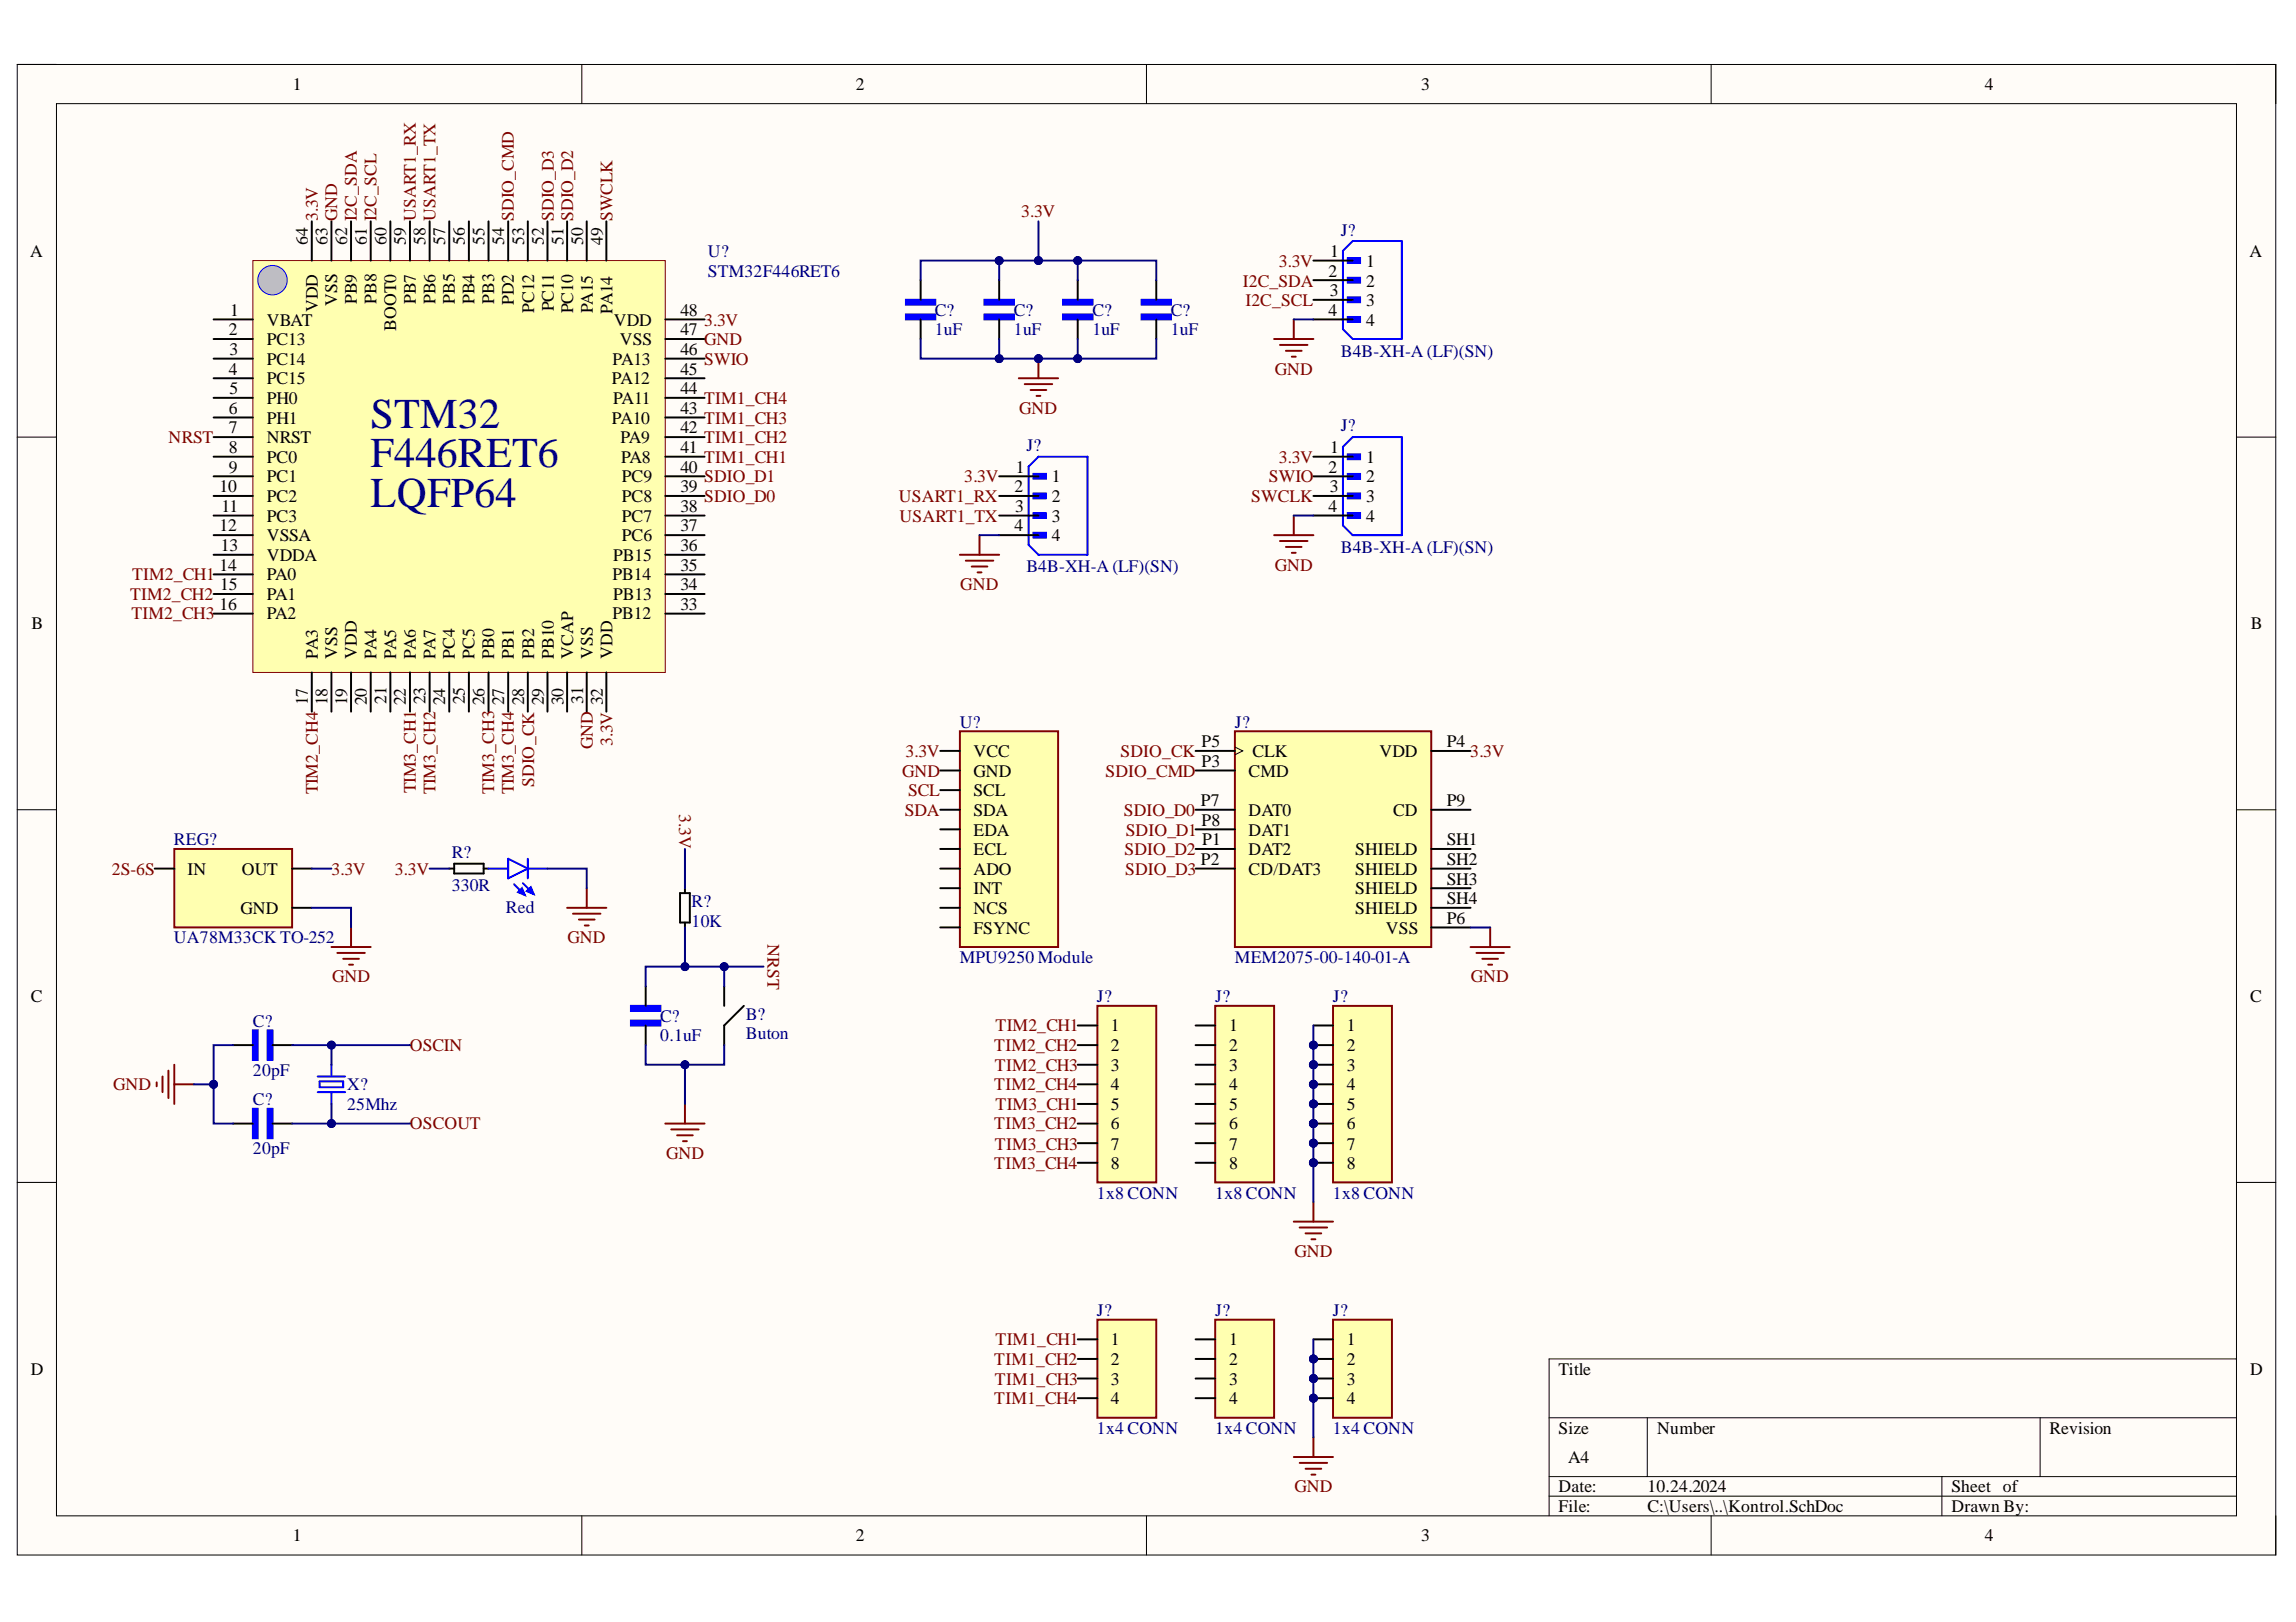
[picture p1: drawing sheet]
<svg xmlns="http://www.w3.org/2000/svg" width="297mm" height="210mm" viewBox="0 0 297 210" stroke-linecap="round" stroke-linejoin="round" font-family="sans-serif">
<defs><g id="words">
<g font-size="5.5" fill="#000080">
<text x="48" y="55.4">STM32</text>
<text x="48" y="60.5">F446RET6</text>
<text x="48" y="65.6">LQFP64</text>
</g>
<g font-size="2.3">
<text x="37.9" y="11.7">1</text>
<text x="110.7" y="11.7">2</text>
<text x="183.9" y="11.7">3</text>
<text x="256.8" y="11.7">4</text>
<text x="3.9" y="33.3">A</text>
<text x="39.8" y="31.7" transform="rotate(-90 39.8 31.7)">64</text>
<text x="42.4" y="31.7" transform="rotate(-90 42.4 31.7)">63</text>
<text x="44.9" y="31.7" transform="rotate(-90 44.9 31.7)">62</text>
<text x="47.4" y="31.7" transform="rotate(-90 47.4 31.7)">61</text>
<text x="50" y="31.7" transform="rotate(-90 50 31.7)">60</text>
<text x="52.5" y="31.7" transform="rotate(-90 52.5 31.7)">59</text>
<text x="55.1" y="31.7" transform="rotate(-90 55.1 31.7)">58</text>
<text x="57.6" y="31.7" transform="rotate(-90 57.6 31.7)">57</text>
<text x="60.1" y="31.7" transform="rotate(-90 60.1 31.7)">56</text>
<text x="62.7" y="31.7" transform="rotate(-90 62.7 31.7)">55</text>
<text x="65.2" y="31.7" transform="rotate(-90 65.2 31.7)">54</text>
<text x="67.8" y="31.7" transform="rotate(-90 67.8 31.7)">53</text>
<text x="70.4" y="31.7" transform="rotate(-90 70.4 31.7)">52</text>
<text x="72.9" y="31.7" transform="rotate(-90 72.9 31.7)">51</text>
<text x="75.4" y="31.7" transform="rotate(-90 75.4 31.7)">50</text>
<text x="78" y="31.7" transform="rotate(-90 78 31.7)">49</text>
<text x="171.9" y="35.8">2</text>
<text x="172.1" y="33.3">1</text>
<text x="176.8" y="34.5">1</text>
<text x="291" y="33.3">A</text>
<text x="29.8" y="40.9">1</text>
<text x="41.1" y="40.4" transform="rotate(-90 41.1 40.4)">VDD</text>
<text x="43.6" y="39.6" transform="rotate(-90 43.6 39.6)">VSS</text>
<text x="46.2" y="39.4" transform="rotate(-90 46.2 39.4)">PB9</text>
<text x="48.7" y="39.3" transform="rotate(-90 48.7 39.3)">PB8</text>
<text x="53.8" y="39.4" transform="rotate(-90 53.8 39.4)">PB7</text>
<text x="56.3" y="39.4" transform="rotate(-90 56.3 39.4)">PB6</text>
<text x="58.9" y="39.3" transform="rotate(-90 58.9 39.3)">PB5</text>
<text x="61.4" y="39.4" transform="rotate(-90 61.4 39.4)">PB4</text>
<text x="63.9" y="39.3" transform="rotate(-90 63.9 39.3)">PB3</text>
<text x="66.5" y="39.4" transform="rotate(-90 66.5 39.4)">PD2</text>
<text x="69.1" y="40.5" transform="rotate(-90 69.1 40.5)">PC12</text>
<text x="71.6" y="40.3" transform="rotate(-90 71.6 40.3)">PC11</text>
<text x="74.2" y="40.5" transform="rotate(-90 74.2 40.5)">PC10</text>
<text x="76.7" y="40.5" transform="rotate(-90 76.7 40.5)">PA15</text>
<text x="79.2" y="40.6" transform="rotate(-90 79.2 40.6)">PA14</text>
<text x="88" y="40.9">48</text>
<text x="171.9" y="40.9">4</text>
<text x="172" y="38.3">3</text>
<text x="176.8" y="37.1">2</text>
<text x="176.8" y="39.6">3</text>
<text x="29.6" y="43.4">2</text>
<text x="29.7" y="46">3</text>
<text x="34.5" y="42.1">VBAT</text>
<text x="34.5" y="44.7">PC13</text>
<text x="34.5" y="47.2">PC14</text>
<text x="51.3" y="42.8" transform="rotate(-90 51.3 42.8)">BOOT0</text>
<text x="79.2" y="47.2">PA13</text>
<text x="79.4" y="42.1">VDD</text>
<text x="80.2" y="44.7">VSS</text>
<text x="88" y="46">46</text>
<text x="88" y="43.4">47</text>
<text x="176.8" y="42.1">4</text>
<text x="29.6" y="48.5">4</text>
<text x="29.6" y="53.6">6</text>
<text x="29.7" y="51">5</text>
<text x="34.5" y="49.8">PC15</text>
<text x="34.5" y="52.3">PH0</text>
<text x="79.2" y="49.8">PA12</text>
<text x="79.3" y="52.3">PA11</text>
<text x="88" y="53.6">43</text>
<text x="88" y="51">44</text>
<text x="88" y="48.5">45</text>
<text x="29.6" y="56.1">7</text>
<text x="29.6" y="58.6">8</text>
<text x="34.5" y="54.8">PH1</text>
<text x="34.5" y="57.4">NRST</text>
<text x="34.5" y="59.9">PC0</text>
<text x="79.2" y="54.8">PA10</text>
<text x="80.3" y="57.4">PA9</text>
<text x="80.3" y="59.9">PA8</text>
<text x="88" y="58.6">41</text>
<text x="88" y="56.1">42</text>
<text x="172.1" y="58.6">1</text>
<text x="176.8" y="59.9">1</text>
<text x="28.4" y="63.7">10</text>
<text x="29.6" y="61.2">9</text>
<text x="34.5" y="62.4">PC1</text>
<text x="34.5" y="65">PC2</text>
<text x="80.4" y="65">PC8</text>
<text x="80.4" y="62.4">PC9</text>
<text x="88" y="63.7">39</text>
<text x="88" y="61.2">40</text>
<text x="131.3" y="63.7">2</text>
<text x="131.4" y="61.2">1</text>
<text x="136.1" y="62.4">1</text>
<text x="136.1" y="65">2</text>
<text x="171.9" y="61.2">2</text>
<text x="172" y="63.7">3</text>
<text x="176.8" y="62.4">2</text>
<text x="176.8" y="65">3</text>
<text x="28.4" y="68.8">12</text>
<text x="28.6" y="71.3">13</text>
<text x="28.7" y="66.2">11</text>
<text x="34.5" y="67.5">PC3</text>
<text x="34.5" y="70">VSSA</text>
<text x="80.4" y="70">PC6</text>
<text x="80.4" y="67.5">PC7</text>
<text x="88" y="71.3">36</text>
<text x="88" y="68.8">37</text>
<text x="88" y="66.2">38</text>
<text x="131.3" y="68.8">4</text>
<text x="131.3" y="66.2">3</text>
<text x="136.1" y="67.5">3</text>
<text x="136.1" y="70">4</text>
<text x="171.9" y="66.2">4</text>
<text x="176.8" y="67.5">4</text>
<text x="28.4" y="73.8">14</text>
<text x="28.5" y="76.4">15</text>
<text x="34.5" y="72.6">VDDA</text>
<text x="34.5" y="75.1">PA0</text>
<text x="34.5" y="77.6">PA1</text>
<text x="79.2" y="75.1">PB14</text>
<text x="79.3" y="77.6">PB13</text>
<text x="79.3" y="72.6">PB15</text>
<text x="88" y="76.4">34</text>
<text x="88" y="73.8">35</text>
<text x="4.1" y="81.4">B</text>
<text x="28.4" y="78.9">16</text>
<text x="34.5" y="80.2">PA2</text>
<text x="79.2" y="80.2">PB12</text>
<text x="88" y="78.9">33</text>
<text x="291.2" y="81.4">B</text>
<text x="41.1" y="85.2" transform="rotate(-90 41.1 85.2)">PA3</text>
<text x="43.6" y="85.2" transform="rotate(-90 43.6 85.2)">VSS</text>
<text x="46.2" y="85.2" transform="rotate(-90 46.2 85.2)">VDD</text>
<text x="48.7" y="85.2" transform="rotate(-90 48.7 85.2)">PA4</text>
<text x="51.3" y="85.2" transform="rotate(-90 51.3 85.2)">PA5</text>
<text x="53.8" y="85.2" transform="rotate(-90 53.8 85.2)">PA6</text>
<text x="56.3" y="85.2" transform="rotate(-90 56.3 85.2)">PA7</text>
<text x="58.9" y="85.2" transform="rotate(-90 58.9 85.2)">PC4</text>
<text x="61.4" y="85.2" transform="rotate(-90 61.4 85.2)">PC5</text>
<text x="63.9" y="85.2" transform="rotate(-90 63.9 85.2)">PB0</text>
<text x="66.5" y="85.2" transform="rotate(-90 66.5 85.2)">PB1</text>
<text x="69.1" y="85.2" transform="rotate(-90 69.1 85.2)">PB2</text>
<text x="71.6" y="85.2" transform="rotate(-90 71.6 85.2)">PB10</text>
<text x="74.2" y="85.2" transform="rotate(-90 74.2 85.2)">VCAP</text>
<text x="76.7" y="85.2" transform="rotate(-90 76.7 85.2)">VSS</text>
<text x="79.2" y="85.2" transform="rotate(-90 79.2 85.2)">VDD</text>
<text x="39.8" y="91.2" transform="rotate(-90 39.8 91.2)">17</text>
<text x="42.4" y="91.2" transform="rotate(-90 42.4 91.2)">18</text>
<text x="44.9" y="91.2" transform="rotate(-90 44.9 91.2)">19</text>
<text x="47.4" y="91.2" transform="rotate(-90 47.4 91.2)">20</text>
<text x="50" y="91.1" transform="rotate(-90 50 91.1)">21</text>
<text x="52.5" y="91.2" transform="rotate(-90 52.5 91.2)">22</text>
<text x="55.1" y="91.2" transform="rotate(-90 55.1 91.2)">23</text>
<text x="57.6" y="91.2" transform="rotate(-90 57.6 91.2)">24</text>
<text x="60.1" y="91.2" transform="rotate(-90 60.1 91.2)">25</text>
<text x="62.7" y="91.2" transform="rotate(-90 62.7 91.2)">26</text>
<text x="65.2" y="91.2" transform="rotate(-90 65.2 91.2)">27</text>
<text x="67.8" y="91.2" transform="rotate(-90 67.8 91.2)">28</text>
<text x="70.4" y="91.2" transform="rotate(-90 70.4 91.2)">29</text>
<text x="72.9" y="91.2" transform="rotate(-90 72.9 91.2)">30</text>
<text x="75.4" y="91.1" transform="rotate(-90 75.4 91.1)">31</text>
<text x="78" y="91.2" transform="rotate(-90 78 91.2)">32</text>
<text x="125.9" y="98">VCC</text>
<text x="125.9" y="100.5">GND</text>
<text x="155.4" y="96.7">P5</text>
<text x="155.4" y="99.3">P3</text>
<text x="161.5" y="100.5">CMD</text>
<text x="162" y="98">CLK</text>
<text x="178.5" y="98">VDD</text>
<text x="187.2" y="96.7">P4</text>
<text x="125.9" y="103.1">SCL</text>
<text x="125.9" y="105.6">SDA</text>
<text x="155.4" y="104.3">P7</text>
<text x="155.4" y="106.9">P8</text>
<text x="161.5" y="105.6">DAT0</text>
<text x="180.2" y="105.6">CD</text>
<text x="187.2" y="104.3">P9</text>
<text x="24.3" y="113.2">IN</text>
<text x="31.3" y="113.2">OUT</text>
<text x="125.9" y="108.1">EDA</text>
<text x="125.9" y="110.7">ECL</text>
<text x="125.9" y="113.2">ADO</text>
<text x="155.4" y="111.9">P2</text>
<text x="155.5" y="109.4">P1</text>
<text x="161.5" y="108.1">DAT1</text>
<text x="161.5" y="110.7">DAT2</text>
<text x="161.5" y="113.2">CD/DAT3</text>
<text x="175.3" y="110.7">SHIELD</text>
<text x="175.3" y="113.2">SHIELD</text>
<text x="187.2" y="109.4">SH1</text>
<text x="187.2" y="111.9">SH2</text>
<text x="31.1" y="118.3">GND</text>
<text x="125.9" y="115.7">INT</text>
<text x="125.9" y="118.3">NCS</text>
<text x="175.3" y="115.7">SHIELD</text>
<text x="175.3" y="118.3">SHIELD</text>
<text x="187.2" y="114.5">SH3</text>
<text x="187.2" y="117">SH4</text>
<text x="187.2" y="119.5">P6</text>
<text x="125.9" y="120.8">FSYNC</text>
<text x="179.3" y="120.8">VSS</text>
<text x="4" y="129.7">C</text>
<text x="291.1" y="129.7">C</text>
<text x="143.7" y="133.5">1</text>
<text x="143.7" y="136">2</text>
<text x="159" y="133.5">1</text>
<text x="159" y="136">2</text>
<text x="174.2" y="133.5">1</text>
<text x="174.2" y="136">2</text>
<text x="143.7" y="138.5">3</text>
<text x="143.7" y="141.1">4</text>
<text x="143.7" y="143.6">5</text>
<text x="159" y="138.5">3</text>
<text x="159" y="141.1">4</text>
<text x="159" y="143.6">5</text>
<text x="174.2" y="138.5">3</text>
<text x="174.2" y="141.1">4</text>
<text x="174.2" y="143.6">5</text>
<text x="143.7" y="146.2">6</text>
<text x="143.7" y="148.8">7</text>
<text x="159" y="146.2">6</text>
<text x="159" y="148.8">7</text>
<text x="174.2" y="146.2">6</text>
<text x="174.2" y="148.8">7</text>
<text x="143.7" y="151.3">8</text>
<text x="159" y="151.3">8</text>
<text x="174.2" y="151.3">8</text>
<text x="4" y="177.9">D</text>
<text x="143.7" y="174.1">1</text>
<text x="143.7" y="176.7">2</text>
<text x="143.7" y="179.2">3</text>
<text x="159" y="174.1">1</text>
<text x="159" y="176.7">2</text>
<text x="159" y="179.2">3</text>
<text x="174.2" y="174.1">1</text>
<text x="174.2" y="176.7">2</text>
<text x="174.2" y="179.2">3</text>
<text x="201.6" y="177.9">Title</text>
<text x="291.1" y="177.9">D</text>
<text x="143.7" y="181.7">4</text>
<text x="159" y="181.7">4</text>
<text x="174.2" y="181.7">4</text>
<text x="201.6" y="185.5">Size</text>
<text x="214.4" y="185.5">Number</text>
<text x="265.1" y="185.5">Revision</text>
<text x="202.9" y="189.3">A4</text>
<text x="201.6" y="193.1">Date:</text>
<text x="201.6" y="195.7">File:</text>
<text x="213.1" y="193.1">10.24.2024</text>
<text x="213.1" y="195.7">C:\Users\..\Kontrol.SchDoc</text>
<text x="252.5" y="193.1">Sheet of</text>
<text x="252.5" y="195.7">Drawn By:</text>
<text x="37.9" y="199.5">1</text>
<text x="110.7" y="199.5">2</text>
<text x="183.9" y="199.5">3</text>
<text x="256.8" y="199.5">4</text>
</g>
<g font-size="2.3" fill="#800000">
<text x="41.1" y="28.6" transform="rotate(-90 41.1 28.6)">3.3V</text>
<text x="43.6" y="28.6" transform="rotate(-90 43.6 28.6)">GND</text>
<text x="46.2" y="28.6" transform="rotate(-90 46.2 28.6)">I2C_SDA</text>
<text x="48.7" y="28.6" transform="rotate(-90 48.7 28.6)">I2C_SCL</text>
<text x="53.8" y="28.6" transform="rotate(-90 53.8 28.6)">USART1_RX</text>
<text x="56.3" y="28.6" transform="rotate(-90 56.3 28.6)">USART1_TX</text>
<text x="66.5" y="28.6" transform="rotate(-90 66.5 28.6)">SDIO_CMD</text>
<text x="71.6" y="28.6" transform="rotate(-90 71.6 28.6)">SDIO_D3</text>
<text x="74.2" y="28.6" transform="rotate(-90 74.2 28.6)">SDIO_D2</text>
<text x="79.2" y="28.6" transform="rotate(-90 79.2 28.6)">SWCLK</text>
<text x="132.1" y="28.1">3.3V</text>
<text x="165.4" y="34.5">3.3V</text>
<text x="160.8" y="37.1">I2C_SDA</text>
<text x="161.1" y="39.6">I2C_SCL</text>
<text x="91.1" y="42.1">3.3V</text>
<text x="91.1" y="44.7">GND</text>
<text x="91.1" y="47.2">SWIO</text>
<text x="91.1" y="52.3">TIM1_CH4</text>
<text x="131.9" y="53.6">GND</text>
<text x="164.9" y="48.5">GND</text>
<text x="21.8" y="57.4">NRST</text>
<text x="91.1" y="59.9">TIM1_CH1</text>
<text x="91.1" y="57.4">TIM1_CH2</text>
<text x="91.1" y="54.8">TIM1_CH3</text>
<text x="165.4" y="59.9">3.3V</text>
<text x="91.1" y="62.4">SDIO_D1</text>
<text x="91.1" y="65">SDIO_D0</text>
<text x="116.3" y="65">USART1_RX</text>
<text x="124.7" y="62.4">3.3V</text>
<text x="161.9" y="65">SWCLK</text>
<text x="164.2" y="62.4">SWIO</text>
<text x="116.4" y="67.5">USART1_TX</text>
<text x="16.8" y="77.6">TIM2_CH2</text>
<text x="17.1" y="75.1">TIM2_CH1</text>
<text x="124.2" y="76.4">GND</text>
<text x="164.9" y="73.8">GND</text>
<text x="17" y="80.2">TIM2_CH3</text>
<text x="69.1" y="101.8" transform="rotate(-90 69.1 101.8)">SDIO_CK</text>
<text x="76.7" y="97" transform="rotate(-90 76.7 97)">GND</text>
<text x="79.2" y="96.6" transform="rotate(-90 79.2 96.6)">3.3V</text>
<text x="116.7" y="100.5">GND</text>
<text x="117.1" y="98">3.3V</text>
<text x="143" y="100.5">SDIO_CMD</text>
<text x="145" y="98">SDIO_CK</text>
<text x="190.2" y="98">3.3V</text>
<text x="41.1" y="102.8" transform="rotate(-90 41.1 102.8)">TIM2_CH4</text>
<text x="53.8" y="102.6" transform="rotate(-90 53.8 102.6)">TIM3_CH1</text>
<text x="56.3" y="102.8" transform="rotate(-90 56.3 102.8)">TIM3_CH2</text>
<text x="63.9" y="102.7" transform="rotate(-90 63.9 102.7)">TIM3_CH3</text>
<text x="66.5" y="102.8" transform="rotate(-90 66.5 102.8)">TIM3_CH4</text>
<text x="87.9" y="105.3" transform="rotate(90 87.9 105.3)">3.3V</text>
<text x="117.1" y="105.6">SDA</text>
<text x="117.5" y="103.1">SCL</text>
<text x="145.4" y="105.6">SDIO_D0</text>
<text x="14.5" y="113.2">2S-6S</text>
<text x="42.9" y="113.2">3.3V</text>
<text x="51.1" y="113.2">3.3V</text>
<text x="145.5" y="110.7">SDIO_D2</text>
<text x="145.6" y="113.2">SDIO_D3</text>
<text x="145.6" y="108.1">SDIO_D1</text>
<text x="73.4" y="122.1">GND</text>
<text x="99.3" y="122.2" transform="rotate(90 99.3 122.2)">NRST</text>
<text x="43" y="127.1">GND</text>
<text x="190.3" y="127.1">GND</text>
<text x="53" y="136">OSCIN</text>
<text x="128.6" y="136">TIM2_CH2</text>
<text x="128.8" y="133.5">TIM2_CH1</text>
<text x="14.6" y="141.1">GND</text>
<text x="128.6" y="141.1">TIM2_CH4</text>
<text x="128.7" y="138.5">TIM2_CH3</text>
<text x="128.8" y="143.6">TIM3_CH1</text>
<text x="53" y="146.2">OSCOUT</text>
<text x="128.6" y="146.2">TIM3_CH2</text>
<text x="128.7" y="148.8">TIM3_CH3</text>
<text x="86.2" y="150">GND</text>
<text x="128.6" y="151.3">TIM3_CH4</text>
<text x="167.5" y="162.7">GND</text>
<text x="128.6" y="176.7">TIM1_CH2</text>
<text x="128.7" y="179.2">TIM1_CH3</text>
<text x="128.8" y="174.1">TIM1_CH1</text>
<text x="128.6" y="181.7">TIM1_CH4</text>
<text x="167.5" y="193.1">GND</text>
</g>
<g font-size="2.3" fill="#000080">
<text x="91.6" y="33.3">U?</text>
<text x="91.6" y="35.8">STM32F446RET6</text>
<text x="173.5" y="30.5">J?</text>
<text x="120.9" y="40.9">C?</text>
<text x="131.2" y="40.9">C?</text>
<text x="141.3" y="40.9">C?</text>
<text x="151.5" y="40.9">C?</text>
<text x="120.9" y="43.4">1uF</text>
<text x="131.2" y="43.4">1uF</text>
<text x="141.3" y="43.4">1uF</text>
<text x="151.5" y="43.4">1uF</text>
<text x="173.5" y="46.2">B4B-XH-A (LF)(SN)</text>
<text x="132.8" y="58.4">J?</text>
<text x="173.5" y="55.8">J?</text>
<text x="173.5" y="71.6">B4B-XH-A (LF)(SN)</text>
<text x="132.8" y="74.1">B4B-XH-A (LF)(SN)</text>
<text x="124.2" y="94.2">U?</text>
<text x="159.8" y="94.2">J?</text>
<text x="22.5" y="109.4">REG?</text>
<text x="58.4" y="111">R?</text>
<text x="58.4" y="115.3">330R</text>
<text x="65.5" y="118.1">Red</text>
<text x="89.5" y="117.3">R?</text>
<text x="89.5" y="120">10K</text>
<text x="22.5" y="122.1">UA78M33CK TO-252</text>
<text x="124.2" y="124.6">MPU9250 Module</text>
<text x="159.8" y="124.6">MEM2075-00-140-01-A</text>
<text x="96.5" y="132">B?</text>
<text x="141.9" y="129.7">J?</text>
<text x="157.2" y="129.7">J?</text>
<text x="172.4" y="129.7">J?</text>
<text x="32.7" y="132.9">C?</text>
<text x="85.4" y="132.2">C?</text>
<text x="85.4" y="134.7">0.1uF</text>
<text x="96.5" y="134.5">Buton</text>
<text x="32.7" y="143">C?</text>
<text x="32.7" y="139.2">20pF</text>
<text x="44.9" y="141.1">X?</text>
<text x="44.9" y="143.6">25Mhz</text>
<text x="32.7" y="149.4">20pF</text>
<text x="141.9" y="155.1">1x8 CONN</text>
<text x="157.2" y="155.1">1x8 CONN</text>
<text x="172.4" y="155.1">1x8 CONN</text>
<text x="141.9" y="170.3">J?</text>
<text x="157.2" y="170.3">J?</text>
<text x="172.4" y="170.3">J?</text>
<text x="141.9" y="185.5">1x4 CONN</text>
<text x="157.2" y="185.5">1x4 CONN</text>
<text x="172.4" y="185.5">1x4 CONN</text>
</g>
</g></defs>
<path d="M2.2 8.3h292.2v192.9h-292.2z" fill-rule="evenodd" fill="#fffcf8"/>
<path d="M2.2 8.3h292.2v192.9h-292.2z" fill="none" stroke="#000" stroke-width=".13"/>
<path d="M7.3 13.4h282v182.8h-282z" fill-rule="evenodd" fill="#fffcf8"/>
<g fill="none" stroke="#000" stroke-width=".13">
<path d="M2.2 8.3h5.1M7.3 13.4h282v182.8h-282zM75.3 8.3v5.1M148.3 8.3v5.1M221.4 8.3v5.1M289.3 8.3h5.1v5.1M2.2 56.6h5.1M289.3 56.6h5.1M2.2 104.8h5.1M289.3 104.8h5.1M2.2 153h5.1M289.3 153h5.1"/>
<path d="M289.3 175.9h-88.9v20.3M75.3 196.2v5M148.3 196.2v5M200.4 183.5h88.9M200.4 191.1h88.9M200.4 193.6h88.9M213.1 183.5v7.6M221.4 196.2v5M251.2 191.1v5.1M263.9 183.5v7.6M294.4 196.2v5"/>
</g>
<path d="M32.7 33.7h53.4v53.3h-53.4z" fill-rule="evenodd" fill="#ffffb0"/>
<path d="M32.7 33.7h53.4v53.3h-53.4z" fill="none" stroke="#800000" stroke-width=".13"/>
<g fill="none" stroke="#000" stroke-width=".25">
<path d="M40.3 28.6v5.1M42.9 28.6v5.1M45.4 28.6v5.1M48 28.6v5.1M50.5 28.6v5.1M53 28.6v5.1M55.6 28.6v5.1M58.1 28.6v5.1M60.7 28.6v5.1M63.2 28.6v5.1M65.7 28.6v5.1M68.3 28.6v5.1"/>
<path d="M70.8 28.6v5.1M73.4 28.6v5.1M75.9 28.6v5.1M78.4 28.6v5.1M27.6 41.3h5.1M27.6 43.9h5.1M27.6 46.4h5.1M27.6 49h5.1M27.6 51.5h5.1M27.6 54h5.1M27.6 56.6h5.1M27.6 59.1h5.1"/>
<path d="M86.1 41.3h5.1M86.1 43.9h5.1M86.1 46.4h5.1M86.1 49h5.1M86.1 51.5h5.1M86.1 54h5.1M86.1 56.6h5.1M86.1 59.1h5.1M27.6 61.6h5.1M27.6 64.2h5.1M27.6 66.7h5.1M27.6 69.3h5.1"/>
<path d="M27.6 71.8h5.1M27.6 74.3h5.1M27.6 76.9h5.1M27.6 79.4h5.1M86.1 61.6h5.1M86.1 64.2h5.1M86.1 66.7h5.1M86.1 69.3h5.1M86.1 71.8h5.1M86.1 74.3h5.1M86.1 76.9h5.1M86.1 79.4h5.1"/>
<path d="M40.3 87v5.1M42.9 87v5.1M45.4 87v5.1M48 87v5.1M50.5 87v5.1M53 87v5.1M55.6 87v5.1M58.1 87v5.1M60.7 87v5.1M63.2 87v5.1M65.7 87v5.1M68.3 87v5.1"/>
<path d="M70.8 87v5.1M73.4 87v5.1M75.9 87v5.1M78.4 87v5.1"/>
</g>
<circle cx="35.3" cy="36.3" r="1.91" fill="#c0c0c0"/>
<circle cx="35.3" cy="36.3" r="1.91" fill="none" stroke="#00f" stroke-width=".13"/>
<path d="M41.1 139.3h3.6M41.4 139.9h3v.8h-3zM42.9 137.8v1.4M41.1 141.3h3.6M42.9 141.5v1.4" fill="none" stroke="#00f" stroke-width=".25"/>
<path d="M34.6 143.5h.7v3.8h-.7z" fill-rule="evenodd" fill="#00f"/>
<path d="M34.6 143.5h.7v3.8h-.7z" fill="none" stroke="#00f" stroke-width=".25"/>
<path d="M32.7 143.5h.6v3.8h-.6z" fill-rule="evenodd" fill="#00f"/>
<path d="M32.7 143.5h.6v3.8h-.6z" fill="none" stroke="#00f" stroke-width=".25"/>
<path d="M30.2 145.4h2.5M35.3 145.4h2.5" fill="none" stroke="#000" stroke-width=".25"/>
<path d="M34.6 133.3h.7v3.8h-.7z" fill-rule="evenodd" fill="#00f"/>
<path d="M34.6 133.3h.7v3.8h-.7z" fill="none" stroke="#00f" stroke-width=".25"/>
<path d="M32.7 133.3h.6v3.8h-.6z" fill-rule="evenodd" fill="#00f"/>
<path d="M32.7 133.3h.6v3.8h-.6z" fill="none" stroke="#00f" stroke-width=".25"/>
<path d="M30.2 135.2h2.5M35.3 135.2h2.5" fill="none" stroke="#000" stroke-width=".25"/>
<path d="M21 139.3v2M21.8 138.5v3.6M22.5 137.8v5.1M20.3 140.1v.5M22.5 140.3h2.6" fill="none" stroke="#800000" stroke-width=".25"/>
<path d="M22.5 109.9h15.3v10.1h-15.3z" fill-rule="evenodd" fill="#ffffb0"/>
<path d="M22.5 109.9h15.3v10.1h-15.3zM42.9 122.6h5.1M43.6 123.3h3.6M44.4 124.1h2M45.2 124.8h.5M45.4 120v2.6" fill="none" stroke="#800000" stroke-width=".25"/>
<path d="M20 112.4h2.5M37.8 112.4h2.5M37.8 117.5h2.5" fill="none" stroke="#000" stroke-width=".25"/>
<path d="M124.2 94.6h12.7v28h-12.7z" fill-rule="evenodd" fill="#ffffb0"/>
<path d="M124.2 94.6h12.7v28h-12.7z" fill="none" stroke="#800000" stroke-width=".25"/>
<path d="M121.6 97.2h2.6M121.6 99.7h2.6M121.6 102.3h2.6M121.6 104.8h2.6M121.6 107.3h2.6M121.6 109.9h2.6M121.6 112.4h2.6M121.6 114.9h2.6M121.6 117.5h2.6M121.6 120h2.6" fill="none" stroke="#000" stroke-width=".25"/>
<path d="M159.8 94.6h25.4v28h-25.4z" fill-rule="evenodd" fill="#ffffb0"/>
<path d="M159.8 94.6h25.4v28h-25.4zM190.2 122.6h5.1M191 123.3h3.6M191.8 124.1h2M192.5 124.8h.5M192.8 120v2.6" fill="none" stroke="#800000" stroke-width=".25"/>
<g fill="none" stroke="#000" stroke-width=".25">
<path d="M154.7 97.2h5.1M154.7 99.7h5.1M185.2 97.2h5M154.7 104.8h5.1M154.7 107.3h5.1M154.7 109.9h5.1M154.7 112.4h5.1M185.2 104.8h5M185.2 109.9h5M185.2 112.4h5M185.2 114.9h5M185.2 117.5h5"/>
<path d="M185.2 120h5"/>
</g>
<path d="M159.8 96.7l1 .5-1 .5" fill="none" stroke="#000" stroke-width=".13"/>
<path d="M174.4 58.8h1.6v.6h-1.6z" fill-rule="evenodd" fill="#00f"/>
<path d="M174.4 58.8h1.6v.6h-1.6z" fill="none" stroke="#00f" stroke-width=".25"/>
<path d="M174.4 61.3h1.6v.7h-1.6z" fill-rule="evenodd" fill="#00f"/>
<path d="M174.4 61.3h1.6v.7h-1.6z" fill="none" stroke="#00f" stroke-width=".25"/>
<path d="M174.4 63.9h1.6v.6h-1.6z" fill-rule="evenodd" fill="#00f"/>
<path d="M174.4 63.9h1.6v.6h-1.6z" fill="none" stroke="#00f" stroke-width=".25"/>
<path d="M174.4 66.4h1.6v.6h-1.6z" fill-rule="evenodd" fill="#00f"/>
<path d="M173.7 57.8l1.3-1.2h6.4v12.7h-6.4l-1.3-1.3zM174.4 66.4h1.6v.6h-1.6z" fill="none" stroke="#00f" stroke-width=".25"/>
<path d="M169.9 59.1h5.1M169.9 61.6h5.1M169.9 64.2h5.1M169.9 66.7h5.1" fill="none" stroke="#000" stroke-width=".25"/>
<path d="M164.8 69.3h5.1M165.6 70h3.6M166.4 70.8h2M167.1 71.5h.5M167.4 66.7v2.6" fill="none" stroke="#800000" stroke-width=".25"/>
<path d="M174.4 33.4h1.6v.6h-1.6z" fill-rule="evenodd" fill="#00f"/>
<path d="M174.4 33.4h1.6v.6h-1.6z" fill="none" stroke="#00f" stroke-width=".25"/>
<path d="M174.4 35.9h1.6v.7h-1.6z" fill-rule="evenodd" fill="#00f"/>
<path d="M174.4 35.9h1.6v.7h-1.6z" fill="none" stroke="#00f" stroke-width=".25"/>
<path d="M174.4 38.5h1.6v.6h-1.6z" fill-rule="evenodd" fill="#00f"/>
<path d="M174.4 38.5h1.6v.6h-1.6z" fill="none" stroke="#00f" stroke-width=".25"/>
<path d="M174.4 41h1.6v.7h-1.6z" fill-rule="evenodd" fill="#00f"/>
<path d="M173.7 32.5l1.3-1.3h6.4v12.7h-6.4l-1.3-1.3zM174.4 41h1.6v.7h-1.6z" fill="none" stroke="#00f" stroke-width=".25"/>
<path d="M169.9 33.7h5.1M169.9 36.3h5.1M169.9 38.8h5.1M169.9 41.3h5.1" fill="none" stroke="#000" stroke-width=".25"/>
<path d="M164.8 43.9h5.1M165.6 44.6h3.6M166.4 45.4h2M167.1 46.2h.5M167.4 41.3v2.6" fill="none" stroke="#800000" stroke-width=".25"/>
<path d="M142 130.2h7.6v22.8h-7.6z" fill-rule="evenodd" fill="#ffffb0"/>
<path d="M142 130.2h7.6v22.8h-7.6z" fill="none" stroke="#800000" stroke-width=".25"/>
<path d="M139.4 132.7h2.6M139.4 135.2h2.6M139.4 137.8h2.6M139.4 140.3h2.6M139.4 142.9h2.6M139.4 145.4h2.6M139.4 147.9h2.6M139.4 150.5h2.6" fill="none" stroke="#000" stroke-width=".25"/>
<path d="M157.2 130.2h7.6v22.8h-7.6z" fill-rule="evenodd" fill="#ffffb0"/>
<path d="M157.2 130.2h7.6v22.8h-7.6z" fill="none" stroke="#800000" stroke-width=".25"/>
<path d="M154.7 132.7h2.5M154.7 135.2h2.5M154.7 137.8h2.5M154.7 140.3h2.5M154.7 142.9h2.5M154.7 145.4h2.5M154.7 147.9h2.5M154.7 150.5h2.5" fill="none" stroke="#000" stroke-width=".25"/>
<circle cx="169.9" cy="135.2" r=".51" fill="#000080"/>
<circle cx="169.9" cy="135.2" r=".51" fill="none" stroke="#000080" stroke-width=".13"/>
<circle cx="169.9" cy="137.8" r=".51" fill="#000080"/>
<circle cx="169.9" cy="137.8" r=".51" fill="none" stroke="#000080" stroke-width=".13"/>
<circle cx="169.9" cy="140.3" r=".51" fill="#000080"/>
<circle cx="169.9" cy="140.3" r=".51" fill="none" stroke="#000080" stroke-width=".13"/>
<circle cx="169.9" cy="142.9" r=".51" fill="#000080"/>
<circle cx="169.9" cy="142.9" r=".51" fill="none" stroke="#000080" stroke-width=".13"/>
<circle cx="169.9" cy="145.4" r=".51" fill="#000080"/>
<circle cx="169.9" cy="145.4" r=".51" fill="none" stroke="#000080" stroke-width=".13"/>
<circle cx="169.9" cy="147.9" r=".51" fill="#000080"/>
<circle cx="169.9" cy="147.9" r=".51" fill="none" stroke="#000080" stroke-width=".13"/>
<circle cx="169.9" cy="150.5" r=".51" fill="#000080"/>
<circle cx="169.9" cy="150.5" r=".51" fill="none" stroke="#000080" stroke-width=".13"/>
<path d="M172.5 130.2h7.6v22.8h-7.6z" fill-rule="evenodd" fill="#ffffb0"/>
<path d="M172.5 130.2h7.6v22.8h-7.6z" fill="none" stroke="#800000" stroke-width=".25"/>
<path d="M169.9 132.7h2.6M169.9 135.2h2.6" fill="none" stroke="#000" stroke-width=".25"/>
<circle cx="169.9" cy="135.2" r=".51" fill="#000080"/>
<circle cx="169.9" cy="135.2" r=".51" fill="none" stroke="#000080" stroke-width=".13"/>
<path d="M169.9 137.8h2.6" fill="none" stroke="#000" stroke-width=".25"/>
<circle cx="169.9" cy="137.8" r=".51" fill="#000080"/>
<circle cx="169.9" cy="137.8" r=".51" fill="none" stroke="#000080" stroke-width=".13"/>
<path d="M169.9 140.3h2.6" fill="none" stroke="#000" stroke-width=".25"/>
<circle cx="169.9" cy="140.3" r=".51" fill="#000080"/>
<circle cx="169.9" cy="140.3" r=".51" fill="none" stroke="#000080" stroke-width=".13"/>
<path d="M169.9 142.9h2.6" fill="none" stroke="#000" stroke-width=".25"/>
<circle cx="169.9" cy="142.9" r=".51" fill="#000080"/>
<circle cx="169.9" cy="142.9" r=".51" fill="none" stroke="#000080" stroke-width=".13"/>
<path d="M169.9 145.4h2.6" fill="none" stroke="#000" stroke-width=".25"/>
<circle cx="169.9" cy="145.4" r=".51" fill="#000080"/>
<circle cx="169.9" cy="145.4" r=".51" fill="none" stroke="#000080" stroke-width=".13"/>
<path d="M169.9 147.9h2.6" fill="none" stroke="#000" stroke-width=".25"/>
<circle cx="169.9" cy="147.9" r=".51" fill="#000080"/>
<circle cx="169.9" cy="147.9" r=".51" fill="none" stroke="#000080" stroke-width=".13"/>
<path d="M169.9 150.5h2.6" fill="none" stroke="#000" stroke-width=".25"/>
<circle cx="169.9" cy="150.5" r=".51" fill="#000080"/>
<circle cx="169.9" cy="150.5" r=".51" fill="none" stroke="#000080" stroke-width=".13"/>
<path d="M167.4 158.1h5.1M168.1 158.9h3.6M168.9 159.6h2M169.9 155.6v2.5M169.7 160.4h.5" fill="none" stroke="#800000" stroke-width=".25"/>
<path d="M133.7 61.3h1.6v.7h-1.6z" fill-rule="evenodd" fill="#00f"/>
<path d="M133.7 61.3h1.6v.7h-1.6z" fill="none" stroke="#00f" stroke-width=".25"/>
<path d="M133.7 63.9h1.6v.6h-1.6z" fill-rule="evenodd" fill="#00f"/>
<path d="M133.7 63.9h1.6v.6h-1.6z" fill="none" stroke="#00f" stroke-width=".25"/>
<path d="M133.7 66.4h1.6v.6h-1.6z" fill-rule="evenodd" fill="#00f"/>
<path d="M133.7 66.4h1.6v.6h-1.6z" fill="none" stroke="#00f" stroke-width=".25"/>
<path d="M133.7 68.9h1.6v.7h-1.6z" fill-rule="evenodd" fill="#00f"/>
<path d="M134.3 59.1h6.4v12.7h-6.4l-1.2-1.3v-10.1zM133.7 68.9h1.6v.7h-1.6z" fill="none" stroke="#00f" stroke-width=".25"/>
<path d="M129.3 61.6h5M129.3 64.2h5M129.3 66.7h5M129.3 69.3h5" fill="none" stroke="#000" stroke-width=".25"/>
<path d="M124.2 71.8h5.1M124.9 72.6h3.6M125.7 73.3h2M126.5 74.1h.5M126.7 69.3v2.5" fill="none" stroke="#800000" stroke-width=".25"/>
<path d="M142 170.8h7.6v12.7h-7.6z" fill-rule="evenodd" fill="#ffffb0"/>
<path d="M142 170.8h7.6v12.7h-7.6z" fill="none" stroke="#800000" stroke-width=".25"/>
<path d="M139.4 173.3h2.6M139.4 175.9h2.6M139.4 178.4h2.6M139.4 180.9h2.6" fill="none" stroke="#000" stroke-width=".25"/>
<path d="M157.2 170.8h7.6v12.7h-7.6z" fill-rule="evenodd" fill="#ffffb0"/>
<path d="M157.2 170.8h7.6v12.7h-7.6z" fill="none" stroke="#800000" stroke-width=".25"/>
<path d="M154.7 173.3h2.5M154.7 175.9h2.5M154.7 178.4h2.5M154.7 180.9h2.5" fill="none" stroke="#000" stroke-width=".25"/>
<circle cx="169.9" cy="175.9" r=".51" fill="#000080"/>
<circle cx="169.9" cy="175.9" r=".51" fill="none" stroke="#000080" stroke-width=".13"/>
<circle cx="169.9" cy="178.4" r=".51" fill="#000080"/>
<circle cx="169.9" cy="178.4" r=".51" fill="none" stroke="#000080" stroke-width=".13"/>
<circle cx="169.9" cy="180.9" r=".51" fill="#000080"/>
<circle cx="169.9" cy="180.9" r=".51" fill="none" stroke="#000080" stroke-width=".13"/>
<path d="M172.5 170.8h7.6v12.7h-7.6z" fill-rule="evenodd" fill="#ffffb0"/>
<path d="M172.5 170.8h7.6v12.7h-7.6z" fill="none" stroke="#800000" stroke-width=".25"/>
<path d="M169.9 173.3h2.6M169.9 175.9h2.6" fill="none" stroke="#000" stroke-width=".25"/>
<circle cx="169.9" cy="175.9" r=".51" fill="#000080"/>
<circle cx="169.9" cy="175.9" r=".51" fill="none" stroke="#000080" stroke-width=".13"/>
<path d="M169.9 178.4h2.6" fill="none" stroke="#000" stroke-width=".25"/>
<circle cx="169.9" cy="178.4" r=".51" fill="#000080"/>
<circle cx="169.9" cy="178.4" r=".51" fill="none" stroke="#000080" stroke-width=".13"/>
<path d="M169.9 180.9h2.6" fill="none" stroke="#000" stroke-width=".25"/>
<circle cx="169.9" cy="180.9" r=".51" fill="#000080"/>
<circle cx="169.9" cy="180.9" r=".51" fill="none" stroke="#000080" stroke-width=".13"/>
<path d="M167.4 188.6h5.1M168.1 189.3h3.6M168.9 190.1h2M169.7 190.8h.5M169.9 186v2.6" fill="none" stroke="#800000" stroke-width=".25"/>
<path d="M58.1 112.4h.7M58.8 111.8h3.8v1.2h-3.8zM62.6 112.4h.6" fill="none" stroke="#000" stroke-width=".25"/>
<path d="M65.7 111.1l2.6 1.3-2.6 1.3zM66.5 114.4l1.4 1.4M67.6 114.3l1.4 1.4M68.3 111.1v2.6" fill="none" stroke="#00f" stroke-width=".25"/>
<path d="M67.5 114.9l.4 .9-.9-.3z" fill="#00f"/>
<path d="M67.5 114.9l.4 .9-.9-.3z" fill="none" stroke="#00f" stroke-width=".25"/>
<path d="M68.2 115.3l.5-.5 .3 .9z" fill="#00f"/>
<path d="M63.2 112.4h2.5M68.2 115.3l.5-.5 .3 .9zM68.3 112.4h2.5" fill="none" stroke="#00f" stroke-width=".25"/>
<path d="M73.4 117.5h5M74.1 118.2h3.6M74.9 119h2M75.7 119.8h.5M75.9 114.9v2.6" fill="none" stroke="#800000" stroke-width=".25"/>
<path d="M81.6 132.1h3.8v.6h-3.8z" fill-rule="evenodd" fill="#00f"/>
<path d="M81.6 132.1h3.8v.6h-3.8z" fill="none" stroke="#00f" stroke-width=".25"/>
<path d="M81.6 130.2h3.8v.6h-3.8z" fill-rule="evenodd" fill="#00f"/>
<path d="M81.6 130.2h3.8v.6h-3.8z" fill="none" stroke="#00f" stroke-width=".25"/>
<path d="M88 115.6h1.2v3.8h-1.2zM88.6 114.9v.7M88.6 119.4v.6M83.5 127.6v2.6M83.5 132.7v2.5M93.7 127.6v2.6M96.2 130.2l-2.5 2.5v2.5" fill="none" stroke="#000" stroke-width=".25"/>
<path d="M86.1 145.4h5.1M86.8 146.2h3.6M87.6 146.9h2M88.4 147.7h.5M88.6 142.9v2.5" fill="none" stroke="#800000" stroke-width=".25"/>
<path d="M117.2 38.8h3.8v.6h-3.8z" fill-rule="evenodd" fill="#00f"/>
<path d="M117.2 38.8h3.8v.6h-3.8z" fill="none" stroke="#00f" stroke-width=".25"/>
<path d="M117.2 40.7h3.8v.6h-3.8z" fill-rule="evenodd" fill="#00f"/>
<path d="M117.2 40.7h3.8v.6h-3.8z" fill="none" stroke="#00f" stroke-width=".25"/>
<path d="M119.1 36.3v2.5M119.1 41.3v2.6" fill="none" stroke="#000" stroke-width=".25"/>
<path d="M127.4 38.8h3.8v.6h-3.8z" fill-rule="evenodd" fill="#00f"/>
<path d="M127.4 38.8h3.8v.6h-3.8z" fill="none" stroke="#00f" stroke-width=".25"/>
<path d="M127.4 40.7h3.8v.6h-3.8z" fill-rule="evenodd" fill="#00f"/>
<path d="M127.4 40.7h3.8v.6h-3.8z" fill="none" stroke="#00f" stroke-width=".25"/>
<path d="M129.3 36.3v2.5M129.3 41.3v2.6" fill="none" stroke="#000" stroke-width=".25"/>
<path d="M137.5 38.8h3.8v.6h-3.8z" fill-rule="evenodd" fill="#00f"/>
<path d="M137.5 38.8h3.8v.6h-3.8z" fill="none" stroke="#00f" stroke-width=".25"/>
<path d="M137.5 40.7h3.8v.6h-3.8z" fill-rule="evenodd" fill="#00f"/>
<path d="M137.5 40.7h3.8v.6h-3.8z" fill="none" stroke="#00f" stroke-width=".25"/>
<path d="M139.4 36.3v2.5M139.4 41.3v2.6" fill="none" stroke="#000" stroke-width=".25"/>
<path d="M147.7 38.8h3.8v.6h-3.8z" fill-rule="evenodd" fill="#00f"/>
<path d="M147.7 38.8h3.8v.6h-3.8z" fill="none" stroke="#00f" stroke-width=".25"/>
<path d="M147.7 40.7h3.8v.6h-3.8z" fill-rule="evenodd" fill="#00f"/>
<path d="M147.7 40.7h3.8v.6h-3.8z" fill="none" stroke="#00f" stroke-width=".25"/>
<path d="M149.6 36.3v2.5M149.6 41.3v2.6" fill="none" stroke="#000" stroke-width=".25"/>
<path d="M131.8 49h5.1M132.6 49.7h3.5M133.3 50.5h2.1M134.1 51.2h.5M134.3 46.4v2.6" fill="none" stroke="#800000" stroke-width=".25"/>
<circle cx="134.3" cy="46.4" r=".51" fill="#000080"/>
<circle cx="134.3" cy="46.4" r=".51" fill="none" stroke="#000080" stroke-width=".13"/>
<path d="M30.2 135.2h-2.6v10.2h2.6" fill="none" stroke="#000080" stroke-width=".25"/>
<circle cx="27.6" cy="140.3" r=".51" fill="#000080"/>
<circle cx="27.6" cy="140.3" r=".51" fill="none" stroke="#000080" stroke-width=".13"/>
<path d="M25.1 140.3h2.5" fill="none" stroke="#000080" stroke-width=".25"/>
<circle cx="27.6" cy="140.3" r=".51" fill="#000080"/>
<circle cx="27.6" cy="140.3" r=".51" fill="none" stroke="#000080" stroke-width=".13"/>
<path d="M37.8 145.4h15.2" fill="none" stroke="#000080" stroke-width=".25"/>
<circle cx="42.9" cy="145.4" r=".51" fill="#000080"/>
<circle cx="42.9" cy="145.4" r=".51" fill="none" stroke="#000080" stroke-width=".13"/>
<path d="M37.8 135.2h15.2" fill="none" stroke="#000080" stroke-width=".25"/>
<circle cx="42.9" cy="135.2" r=".51" fill="#000080"/>
<circle cx="42.9" cy="135.2" r=".51" fill="none" stroke="#000080" stroke-width=".13"/>
<path d="M42.9 142.9v2.5" fill="none" stroke="#000080" stroke-width=".25"/>
<circle cx="42.9" cy="145.4" r=".51" fill="#000080"/>
<circle cx="42.9" cy="145.4" r=".51" fill="none" stroke="#000080" stroke-width=".13"/>
<path d="M42.9 135.2v2.6" fill="none" stroke="#000080" stroke-width=".25"/>
<circle cx="42.9" cy="135.2" r=".51" fill="#000080"/>
<circle cx="42.9" cy="135.2" r=".51" fill="none" stroke="#000080" stroke-width=".13"/>
<path d="M167.4 41.3h2.5M167.4 66.7h2.5M40.3 117.5h5.1v2.5M40.3 112.4h2.6M169.9 132.7v22.9M190.2 120h2.6" fill="none" stroke="#000080" stroke-width=".25"/>
<circle cx="169.9" cy="135.2" r=".51" fill="#000080"/>
<circle cx="169.9" cy="135.2" r=".51" fill="none" stroke="#000080" stroke-width=".13"/>
<circle cx="169.9" cy="137.8" r=".51" fill="#000080"/>
<circle cx="169.9" cy="137.8" r=".51" fill="none" stroke="#000080" stroke-width=".13"/>
<circle cx="169.9" cy="140.3" r=".51" fill="#000080"/>
<circle cx="169.9" cy="140.3" r=".51" fill="none" stroke="#000080" stroke-width=".13"/>
<circle cx="169.9" cy="142.9" r=".51" fill="#000080"/>
<circle cx="169.9" cy="142.9" r=".51" fill="none" stroke="#000080" stroke-width=".13"/>
<circle cx="169.9" cy="145.4" r=".51" fill="#000080"/>
<circle cx="169.9" cy="145.4" r=".51" fill="none" stroke="#000080" stroke-width=".13"/>
<circle cx="169.9" cy="147.9" r=".51" fill="#000080"/>
<circle cx="169.9" cy="147.9" r=".51" fill="none" stroke="#000080" stroke-width=".13"/>
<circle cx="169.9" cy="150.5" r=".51" fill="#000080"/>
<circle cx="169.9" cy="150.5" r=".51" fill="none" stroke="#000080" stroke-width=".13"/>
<path d="M126.7 69.3h2.6M169.9 173.3v12.7" fill="none" stroke="#000080" stroke-width=".25"/>
<circle cx="169.9" cy="175.9" r=".51" fill="#000080"/>
<circle cx="169.9" cy="175.9" r=".51" fill="none" stroke="#000080" stroke-width=".13"/>
<circle cx="169.9" cy="178.4" r=".51" fill="#000080"/>
<circle cx="169.9" cy="178.4" r=".51" fill="none" stroke="#000080" stroke-width=".13"/>
<circle cx="169.9" cy="180.9" r=".51" fill="#000080"/>
<circle cx="169.9" cy="180.9" r=".51" fill="none" stroke="#000080" stroke-width=".13"/>
<path d="M55.6 112.4h2.5M70.8 112.4h5.1v2.5M83.5 135.2v2.6h10.2v-2.6" fill="none" stroke="#000080" stroke-width=".25"/>
<circle cx="88.6" cy="137.8" r=".51" fill="#000080"/>
<circle cx="88.6" cy="137.8" r=".51" fill="none" stroke="#000080" stroke-width=".13"/>
<path d="M88.6 137.8v5.1" fill="none" stroke="#000080" stroke-width=".25"/>
<circle cx="88.6" cy="137.8" r=".51" fill="#000080"/>
<circle cx="88.6" cy="137.8" r=".51" fill="none" stroke="#000080" stroke-width=".13"/>
<path d="M83.5 127.6v-2.5h10.2v2.5" fill="none" stroke="#000080" stroke-width=".25"/>
<circle cx="93.7" cy="125.1" r=".51" fill="#000080"/>
<circle cx="93.7" cy="125.1" r=".51" fill="none" stroke="#000080" stroke-width=".13"/>
<circle cx="88.6" cy="125.1" r=".51" fill="#000080"/>
<circle cx="88.6" cy="125.1" r=".51" fill="none" stroke="#000080" stroke-width=".13"/>
<path d="M88.6 120v5.1" fill="none" stroke="#000080" stroke-width=".25"/>
<circle cx="88.6" cy="125.1" r=".51" fill="#000080"/>
<circle cx="88.6" cy="125.1" r=".51" fill="none" stroke="#000080" stroke-width=".13"/>
<path d="M88.6 109.9v5M93.7 125.1h5.1" fill="none" stroke="#000080" stroke-width=".25"/>
<circle cx="93.7" cy="125.1" r=".51" fill="#000080"/>
<circle cx="93.7" cy="125.1" r=".51" fill="none" stroke="#000080" stroke-width=".13"/>
<path d="M119.1 43.9v2.5h30.5v-2.5" fill="none" stroke="#000080" stroke-width=".25"/>
<circle cx="129.3" cy="46.4" r=".51" fill="#000080"/>
<circle cx="129.3" cy="46.4" r=".51" fill="none" stroke="#000080" stroke-width=".13"/>
<circle cx="134.3" cy="46.4" r=".51" fill="#000080"/>
<circle cx="134.3" cy="46.4" r=".51" fill="none" stroke="#000080" stroke-width=".13"/>
<circle cx="139.4" cy="46.4" r=".51" fill="#000080"/>
<circle cx="139.4" cy="46.4" r=".51" fill="none" stroke="#000080" stroke-width=".13"/>
<path d="M129.3 43.9v2.5" fill="none" stroke="#000080" stroke-width=".25"/>
<circle cx="129.3" cy="46.4" r=".51" fill="#000080"/>
<circle cx="129.3" cy="46.4" r=".51" fill="none" stroke="#000080" stroke-width=".13"/>
<path d="M139.4 43.9v2.5" fill="none" stroke="#000080" stroke-width=".25"/>
<circle cx="139.4" cy="46.4" r=".51" fill="#000080"/>
<circle cx="139.4" cy="46.4" r=".51" fill="none" stroke="#000080" stroke-width=".13"/>
<path d="M129.3 33.7v2.6" fill="none" stroke="#000080" stroke-width=".25"/>
<circle cx="129.3" cy="33.7" r=".51" fill="#000080"/>
<circle cx="129.3" cy="33.7" r=".51" fill="none" stroke="#000080" stroke-width=".13"/>
<path d="M139.4 33.7v2.6" fill="none" stroke="#000080" stroke-width=".25"/>
<circle cx="139.4" cy="33.7" r=".51" fill="#000080"/>
<circle cx="139.4" cy="33.7" r=".51" fill="none" stroke="#000080" stroke-width=".13"/>
<path d="M119.1 36.3v-2.6h30.5v2.6" fill="none" stroke="#000080" stroke-width=".25"/>
<circle cx="129.3" cy="33.7" r=".51" fill="#000080"/>
<circle cx="129.3" cy="33.7" r=".51" fill="none" stroke="#000080" stroke-width=".13"/>
<circle cx="134.3" cy="33.7" r=".51" fill="#000080"/>
<circle cx="134.3" cy="33.7" r=".51" fill="none" stroke="#000080" stroke-width=".13"/>
<circle cx="139.4" cy="33.7" r=".51" fill="#000080"/>
<circle cx="139.4" cy="33.7" r=".51" fill="none" stroke="#000080" stroke-width=".13"/>
<path d="M134.3 28.6v5.1" fill="none" stroke="#000080" stroke-width=".25"/>
<circle cx="134.3" cy="33.7" r=".51" fill="#000080"/>
<circle cx="134.3" cy="33.7" r=".51" fill="none" stroke="#000080" stroke-width=".13"/>
<use href="#words"/>
</svg>
